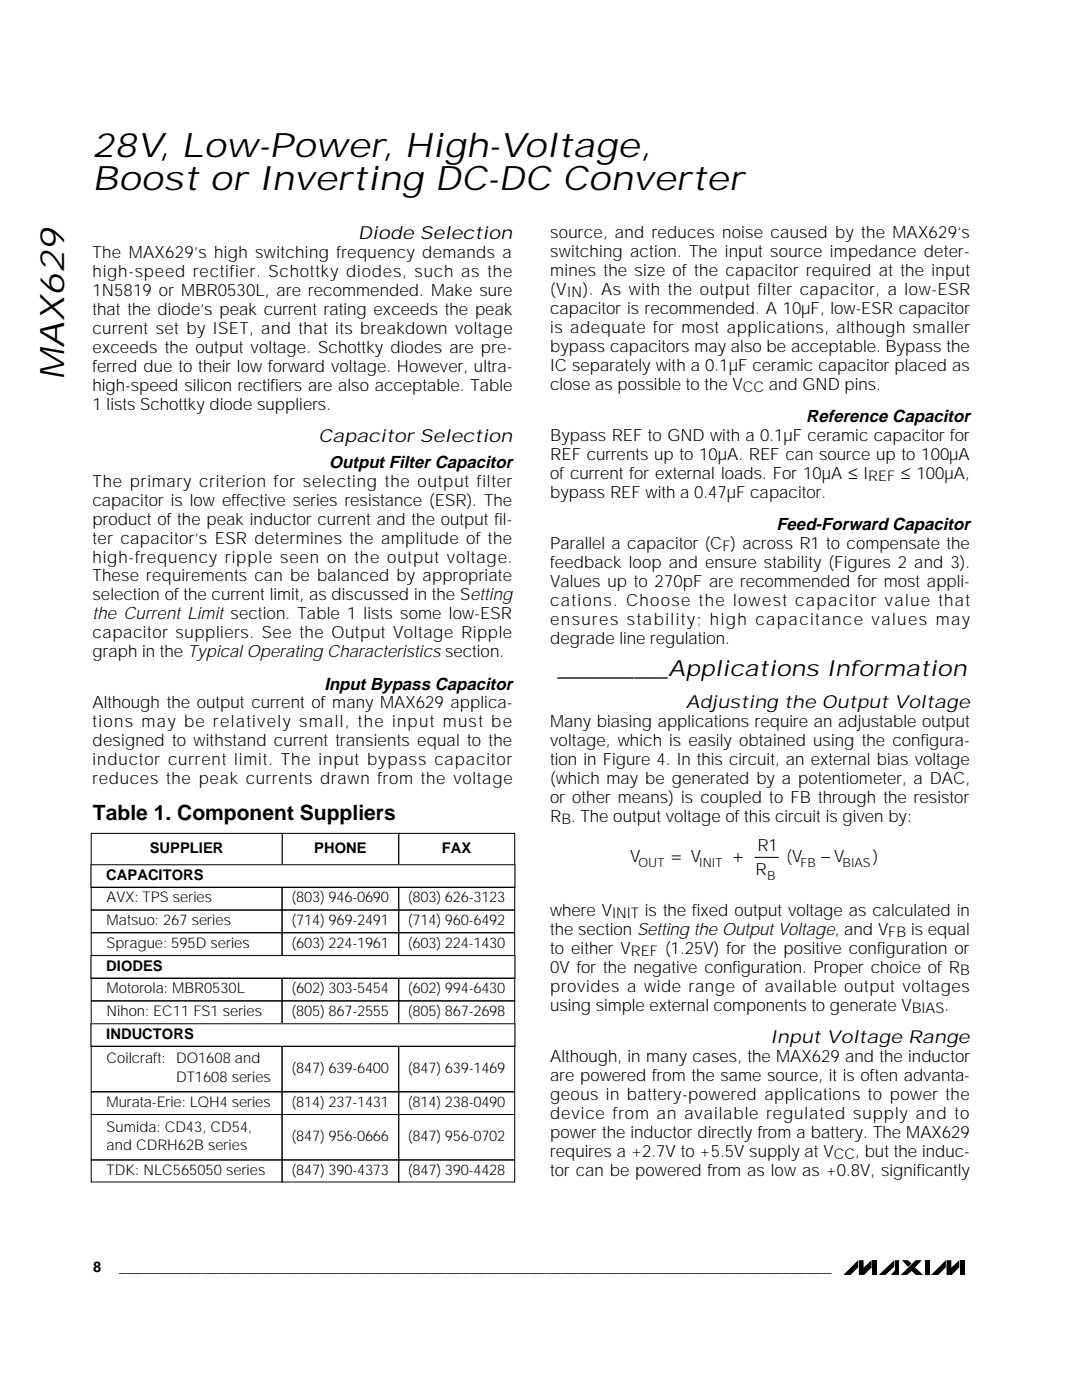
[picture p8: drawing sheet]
<svg xmlns="http://www.w3.org/2000/svg" width="216mm" height="279mm" viewBox="0 0 216 279" stroke-linecap="round" stroke-linejoin="round" font-family="sans-serif">
<defs><g id="words">
<g font-size="6.8">
<text x="18.4" y="31.3">28V, Low-Power, High-Voltage,</text>
<text x="18.4" y="38">Boost or Inverting DC-DC Converter</text>
<text x="12.8" y="75.8" transform="rotate(-90 12.8 75.8)">MAX629</text>
</g>
<text font-size="4.5" x="111.3" y="134.9">__________Applications Information</text>
<text font-size="4.2" x="18.6" y="163.7">Table 1. Component Suppliers</text>
<g font-size="3.6">
<text x="71.5" y="47.7">Diode Selection</text>
<text x="63.6" y="88.2">Capacitor Selection</text>
<text x="136.8" y="141.3">Adjusting the Output Voltage</text>
<text x="153.7" y="208.2">Input Voltage Range</text>
</g>
<g font-size="3.4">
<text x="109.8" y="47.6">source, and reduces noise caused by the MAX629’s</text>
<text x="18.5" y="51.5">The MAX629’s high switching frequency demands a</text>
<text x="109.8" y="51.3">switching action. The input source impedance deter-</text>
<text x="18.5" y="55.3">high-speed rectifier. Schottky diodes, such as the</text>
<text x="18.5" y="59.1">1N5819 or MBR0530L, are recommended. Make sure</text>
<text x="109.8" y="55.1">mines the size of the capacitor required at the input</text>
<text x="109.8" y="58.9">(V</text>
<text x="116.3" y="58.9">). As with the output filter capacitor, a low-ESR</text>
<text x="18.5" y="62.8">that the diode’s peak current rating exceeds the peak</text>
<text x="109.8" y="62.7">capacitor is recommended. A 10µF, low-ESR capacitor</text>
<text x="18.5" y="66.6">current set by ISET, and that its breakdown voltage</text>
<text x="18.5" y="70.4">exceeds the output voltage. Schottky diodes are pre-</text>
<text x="109.8" y="66.5">is adequate for most applications, although smaller</text>
<text x="109.8" y="70.2">bypass capacitors may also be acceptable. Bypass the</text>
<text x="18.5" y="74.2">ferred due to their low forward voltage. However, ultra-</text>
<text x="18.5" y="77.9">high-speed silicon rectifiers are also acceptable. Table</text>
<text x="109.8" y="74">IC separately with a 0.1µF ceramic capacitor placed as</text>
<text x="109.8" y="77.8">close as possible to the V</text>
<text x="153.4" y="77.8">and GND pins.</text>
<text x="18.5" y="81.7">1 lists Schottky diode suppliers.</text>
<text x="109.8" y="88">Bypass REF to GND with a 0.1µF ceramic capacitor for</text>
<text x="160.9" y="84.3">Reference Capacitor</text>
<text x="65.7" y="93.4">Output Filter Capacitor</text>
<text x="109.8" y="95.6">of current for external loads. For 10µA ≤ I</text>
<text x="109.8" y="91.8">REF currents up to 10µA. REF can source up to 100µA</text>
<text x="179.8" y="95.6">≤ 100µA,</text>
<text x="18.5" y="97.2">The primary criterion for selecting the output filter</text>
<text x="18.5" y="100.9">capacitor is low effective series resistance (ESR). The</text>
<text x="109.8" y="99.4">bypass REF with a 0.47µF capacitor.</text>
<text x="18.5" y="104.7">product of the peak inductor current and the output fil-</text>
<text x="154.9" y="105.8">Feed-Forward Capacitor</text>
<text x="18.5" y="108.5">ter capacitor’s ESR determines the amplitude of the</text>
<text x="18.5" y="112.3">high-frequency ripple seen on the output voltage.</text>
<text x="109.8" y="113.4">feedback loop and ensure stability (Figures 2 and 3).</text>
<text x="109.8" y="109.6">Parallel a capacitor (C ) across R1 to compensate the</text>
<text x="18.5" y="116">These requirements can be balanced by appropriate</text>
<text x="18.5" y="119.8">selection of the current limit, as discussed in the Setting</text>
<text x="109.8" y="117.2">Values up to 270pF are recommended for most appli-</text>
<text x="18.5" y="123.6">the Current Limit section. Table 1 lists some low-ESR</text>
<text x="109.8" y="120.9">cations. Choose the lowest capacitor value that</text>
<text x="109.8" y="124.7">ensures stability; high capacitance values may</text>
<text x="18.5" y="127.4">capacitor suppliers. See the Output Voltage Ripple</text>
<text x="18.5" y="131.2">graph in the Typical Operating Characteristics section.</text>
<text x="109.8" y="128.5">degrade line regulation.</text>
<text x="64.7" y="137.6">Input Bypass Capacitor</text>
<text x="18.5" y="141.4">Although the output current of many MAX629 applica-</text>
<text x="18.5" y="145.2">tions may be relatively small, the input must be</text>
<text x="18.5" y="149">designed to withstand current transients equal to the</text>
<text x="109.8" y="145.1">Many biasing applications require an adjustable output</text>
<text x="109.8" y="148.9">voltage, which is easily obtained using the configura-</text>
<text x="18.5" y="152.7">inductor current limit. The input bypass capacitor</text>
<text x="109.8" y="152.7">tion in Figure 4. In this circuit, an external bias voltage</text>
<text x="18.5" y="156.5">reduces the peak currents drawn from the voltage</text>
<text x="109.8" y="156.4">(which may be generated by a potentiometer, a DAC,</text>
<text x="109.8" y="160.2">or other means) is coupled to FB through the resistor</text>
<text x="109.8" y="164">R . The output voltage of this circuit is given by:</text>
<text x="125.7" y="172">V</text>
<text x="134.1" y="172">= V</text>
<text x="146.4" y="172">+</text>
<text x="151.1" y="169.8">R1</text>
<text x="157" y="172">(V</text>
<text x="163.8" y="172">− V</text>
<text x="174.1" y="172">)</text>
<text x="150.8" y="174.6">R</text>
<text x="109.8" y="182.9">where V</text>
<text x="128.7" y="182.9">is the fixed output voltage as calculated in</text>
<text x="109.8" y="186.7">the section Setting the Output Voltage, and V</text>
<text x="109.8" y="190.4">to either V</text>
<text x="132.7" y="190.4">(1.25V) for the positive configuration or</text>
<text x="181.8" y="186.7">is equal</text>
<text x="109.8" y="194.2">0V for the negative configuration. Proper choice of R</text>
<text x="109.8" y="198">provides a wide range of available output voltages</text>
<text x="109.8" y="201.8">using simple external components to generate V</text>
<text x="188.4" y="201.8">.</text>
<text x="109.8" y="212">Although, in many cases, the MAX629 and the inductor</text>
<text x="109.8" y="215.8">are powered from the same source, it is often advanta-</text>
<text x="109.8" y="219.6">geous in battery-powered applications to power the</text>
<text x="109.8" y="223.3">device from an available regulated supply and to</text>
<text x="109.8" y="227.1">power the inductor directly from a battery. The MAX629</text>
<text x="109.8" y="230.9">requires a +2.7V to +5.5V supply at V</text>
<text x="170.6" y="230.9">, but the induc-</text>
<text x="109.8" y="234.7">tor can be powered from as low as +0.8V, significantly</text>
</g>
<g font-size="2.9">
<text x="113.2" y="59.3">IN</text>
<text x="148.2" y="78.2">CC</text>
<text x="173.3" y="96">REF</text>
<text x="144.2" y="110">F</text>
<text x="112" y="164.4">B</text>
<text x="29.9" y="170.2">SUPPLIER</text>
<text x="62.7" y="170.2">PHONE</text>
<text x="88.2" y="170.2">FAX</text>
<text x="21.2" y="175.6">CAPACITORS</text>
<text x="21.3" y="184.6">Matsuo: 267 series</text>
<text x="21.3" y="180.1">AVX: TPS series</text>
<text x="58.2" y="184.6">(714) 969-2491</text>
<text x="58.2" y="180.1">(803) 946-0690</text>
<text x="81.4" y="184.6">(714) 960-6492</text>
<text x="81.4" y="180.1">(803) 626-3123</text>
<text x="122.1" y="183.3">INIT</text>
<text x="21.3" y="189.2">Sprague: 595D series</text>
<text x="58.2" y="189.2">(603) 224-1961</text>
<text x="81.4" y="189.2">(603) 224-1430</text>
<text x="125.9" y="190.8">REF</text>
<text x="177.2" y="187">FB</text>
<text x="21.2" y="193.7">DIODES</text>
<text x="191.6" y="194.6">B</text>
<text x="21.3" y="202.8">Nihon: EC11 FS1 series</text>
<text x="21.3" y="198.2">Motorola: MBR0530L</text>
<text x="58.2" y="202.8">(805) 867-2555</text>
<text x="58.2" y="198.2">(602) 303-5454</text>
<text x="81.4" y="202.8">(805) 867-2698</text>
<text x="81.4" y="198.2">(602) 994-6430</text>
<text x="181.9" y="202.1">BIAS</text>
<text x="21.2" y="207.3">INDUCTORS</text>
<text x="21.3" y="212.2">Coilcraft:</text>
<text x="35.1" y="212.2">DO1608 and</text>
<text x="58.2" y="214.1">(847) 639-6400</text>
<text x="81.4" y="214.1">(847) 639-1469</text>
<text x="21.3" y="220.9">Murata-Erie: LQH4 series</text>
<text x="35.1" y="216">DT1608 series</text>
<text x="58.2" y="220.9">(814) 237-1431</text>
<text x="81.4" y="220.9">(814) 238-0490</text>
<text x="21.3" y="225.8">Sumida: CD43, CD54,</text>
<text x="58.2" y="227.7">(847) 956-0666</text>
<text x="81.4" y="227.7">(847) 956-0702</text>
<text x="21.3" y="229.6">and CDRH62B series</text>
<text x="166.4" y="231.3">CC</text>
<text x="21.3" y="234.5">TDK: NLC565050 series</text>
<text x="58.2" y="234.5">(847) 390-4373</text>
<text x="81.4" y="234.5">(847) 390-4428</text>
<text x="18.6" y="253.8">8</text>
<text x="23.8" y="253.8">_______________________________________________________________________________________</text>
</g>
<g font-size="2.5">
<text x="127.4" y="173.1">OUT</text>
<text x="139.5" y="173.1">INIT</text>
<text x="159.7" y="173.1">FB</text>
<text x="168.1" y="173.1">BIAS</text>
<text x="153.1" y="175.7">B</text>
</g>
</g></defs>
<path d="M171.2 251.5v1.4l-1.5 1.5h-1.4zM171.4 251.5h.9v1.5l1.6-1.5v1.4l-1.5 1.5h-1zM174.1 251.5h.9v2.9h-.9zM175.4 254.4l3-2.9v1.3l-1.7 1.6zM178.6 251.5h.8v2.9h-1.6l.8-.9zM180 251.5h1.2l.7 .7-.7 .6zM179.7 254.4l3-2.9h1.2l-1.3 1.5 1.6 1.4h-1.5l-.8-.8-.9 .8zM184.5 251.5h1v2.9h-1zM188.7 251.5v1.4l-1.5 1.5h-1.4zM188.9 251.5h.9v1.5l1.6-1.5v1.4l-1.5 1.5h-1zM191.6 251.5h.9v2.9h-.9z" fill="#000"/>
<path d="M150.6 171.1h4.8" fill="none" stroke="#000" stroke-width=".21"/>
<g fill="#fff">
<path d="M18.1 158.9h83.9v7.5h-83.9z" fill-rule="evenodd"/>
<path d="M18.1 166.2h84.7v69.8h-84.7z" fill-rule="evenodd"/>
</g>
<g fill="none" stroke="#000" stroke-width=".2">
<path d="M18.2 177.1h38.1v4.5h-38.1zM56.3 177.1h23.3v4.5h-23.3zM79.6 177.1h23.1v4.5h-23.1zM18.2 199.7h38.1v4.6h-38.1zM18.2 195.2h38.1v4.5h-38.1zM18.2 181.6h38.1v4.5h-38.1zM18.2 186.1h38.1v4.6h-38.1zM56.3 199.7h23.3v4.6h-23.3zM56.3 195.2h23.3v4.5h-23.3zM56.3 181.6h23.3v4.5h-23.3zM56.3 186.1h23.3v4.6h-23.3zM79.6 199.7h23.1v4.6h-23.1z"/>
<path d="M79.6 195.2h23.1v4.5h-23.1zM79.6 186.1h23.1v4.6h-23.1zM79.6 181.6h23.1v4.5h-23.1zM18.2 208.8h38.1v9.1h-38.1zM18.2 217.9h38.1v4.5h-38.1zM56.3 208.8h23.3v9.1h-23.3zM56.3 217.9h23.3v4.5h-23.3zM79.6 217.9h23.1v4.5h-23.1zM79.6 208.8h23.1v9.1h-23.1zM18.2 222.4h38.1v9.1h-38.1zM18.2 231.5h38.1v4.4h-38.1zM56.3 222.4h23.3v9.1h-23.3z"/>
<path d="M56.3 231.5h23.3v4.4h-23.3zM79.6 231.5h23.1v4.4h-23.1zM79.6 222.4h23.1v9.1h-23.1z"/>
</g>
<path d="M56.3 166.4h23.2v6.1h-23.2z" fill-rule="evenodd" fill="#fff"/>
<path d="M56.3 166.3h23.3v6.2h-23.3z" fill="none" stroke="#000" stroke-width=".2"/>
<path d="M18.3 166.4h37.9v6.1h-37.9z" fill-rule="evenodd" fill="#fff"/>
<path d="M18.2 166.3h38.1v6.2h-38.1zM18.2 172.5h38.1v4.6h-38.1zM56.3 172.5h23.3v4.6h-23.3zM79.6 166.3h23.1v6.2h-23.1zM79.6 172.5h23.1v4.6h-23.1zM18.2 190.7h38.1v4.5h-38.1zM56.3 190.7h23.3v4.5h-23.3zM79.6 190.7h23.1v4.5h-23.1zM18.2 204.3h38.1v4.5h-38.1zM56.3 204.3h23.3v4.5h-23.3zM79.6 204.3h23.1v4.5h-23.1z" fill="none" stroke="#000" stroke-width=".2"/>
<path d="M18.2 172.6h84.5v4.4h-84.5z" fill-rule="evenodd" fill="#fff"/>
<path d="M18.2 172.6h84.5v4.5h-84.5z" fill="none" stroke="#000" stroke-width=".2"/>
<path d="M18.2 190.7h84.5v4.5h-84.5z" fill-rule="evenodd" fill="#fff"/>
<path d="M18.2 190.7h84.5v4.5h-84.5z" fill="none" stroke="#000" stroke-width=".2"/>
<path d="M18.2 204.4h84.5v4.4h-84.5z" fill-rule="evenodd" fill="#fff"/>
<path d="M18.2 204.3h84.5v4.5h-84.5z" fill="none" stroke="#000" stroke-width=".2"/>
<use href="#words"/>
</svg>
